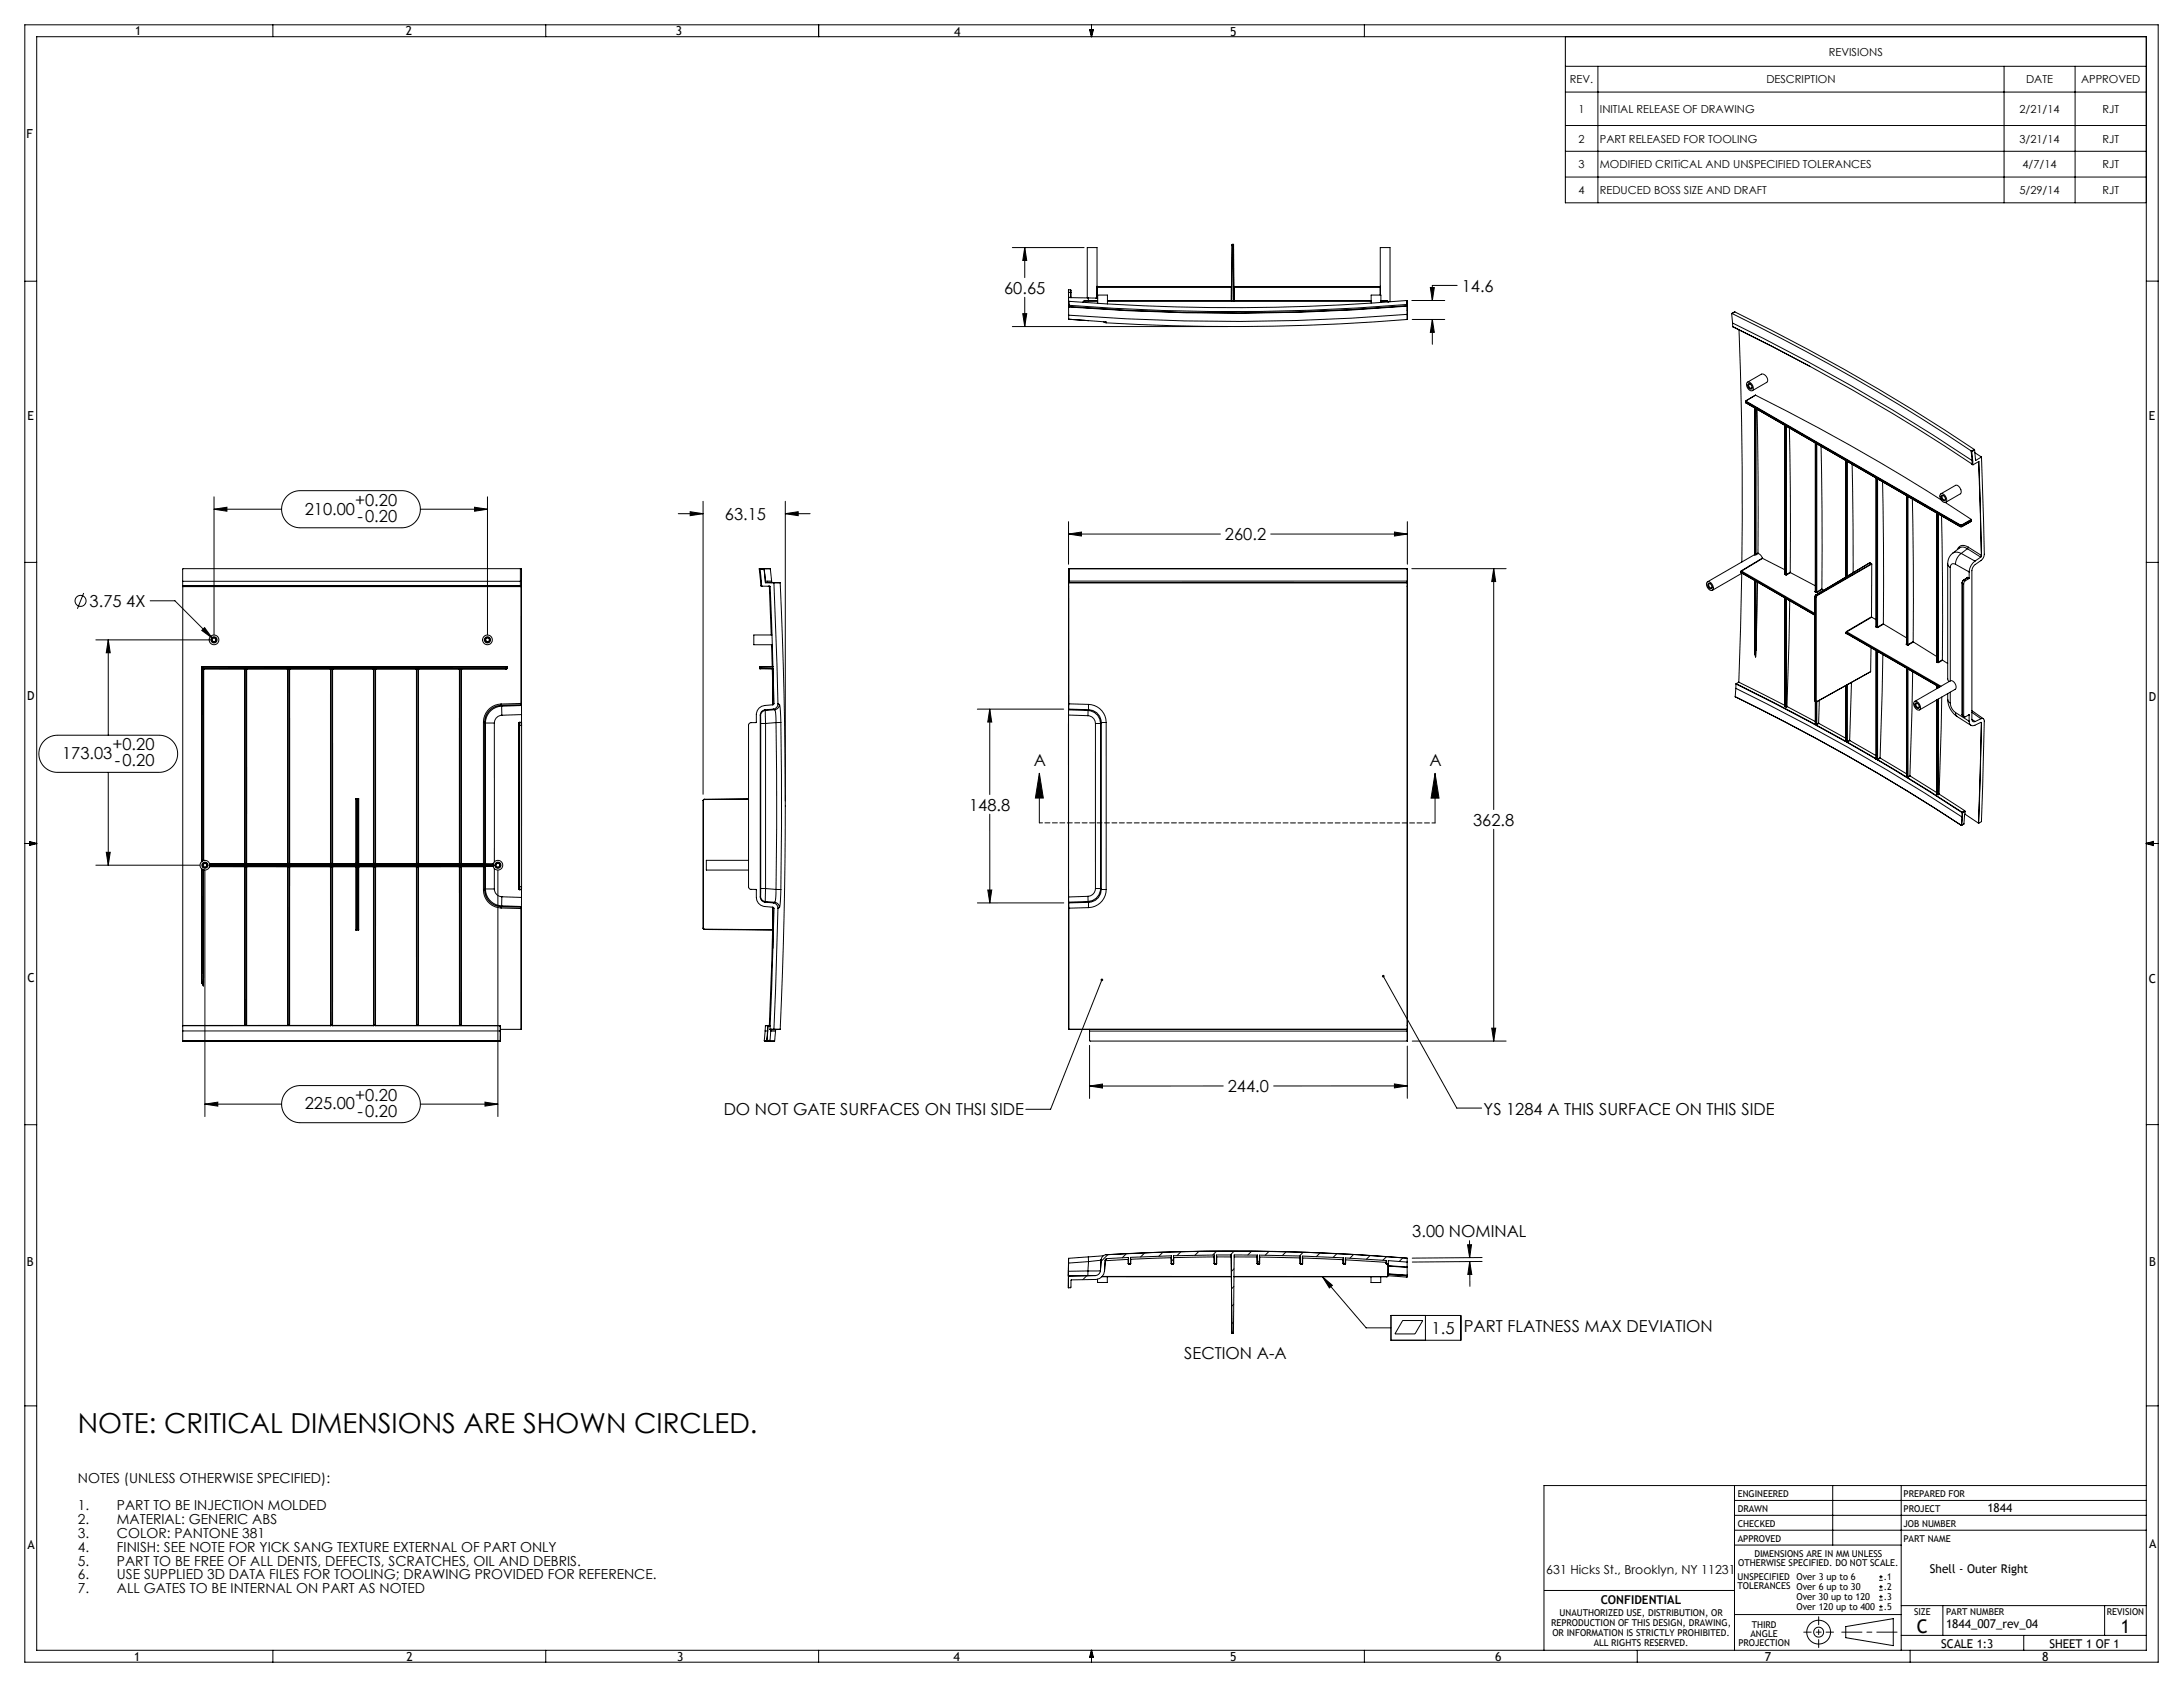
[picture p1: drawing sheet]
<svg xmlns="http://www.w3.org/2000/svg" width="559mm" height="432mm" viewBox="0 0 559 432" stroke-linecap="round" stroke-linejoin="round" font-family="sans-serif">
<defs><g id="words">
<text font-size="7.1" x="19.9" y="366.7">NOTE: CRITICAL DIMENSIONS ARE SHOWN CIRCLED.</text>
<g font-size="4.8">
<text x="490.7" y="417.9">C</text>
<text x="542.9" y="417.9">1</text>
</g>
<g font-size="4.2">
<text x="257" y="75.2">60.65</text>
<text x="374.2" y="74.7">14.6</text>
<text x="78" y="131.7">210.00</text>
<text x="90.9" y="129.4">+0.20</text>
<text x="91.5" y="133.5">-0.20</text>
<text x="185.5" y="133.1">63.15</text>
<text x="313.6" y="138.3">260.2</text>
<text x="22.9" y="155.4">3.75 4X</text>
<text x="15.9" y="194.3">173.03</text>
<text x="28.8" y="192">+0.20</text>
<text x="29.4" y="196.1">-0.20</text>
<text x="264.7" y="196.1">A</text>
<text x="366" y="196.2">A</text>
<text x="248.1" y="207.5">148.8</text>
<text x="377.1" y="211.3">362.8</text>
<text x="90.9" y="281.7">+0.20</text>
<text x="314.3" y="279.6">244.0</text>
<text x="78" y="284">225.00</text>
<text x="91.5" y="285.8">-0.20</text>
<text x="185.2" y="285.5">DO NOT GATE SURFACES ON THSI SIDE</text>
<text x="379.8" y="285.3">YS 1284 A THIS SURFACE ON THIS SIDE</text>
<text x="361.5" y="316.6">3.00 NOMINAL</text>
<text x="366.5" y="341.5">1.5</text>
<text x="374.7" y="340.8">PART FLATNESS MAX DEVIATION</text>
<text x="303.1" y="348">SECTION A-A</text>
</g>
<g font-size="3.5">
<text x="19.9" y="379.5">NOTES (UNLESS OTHERWISE SPECIFIED):</text>
<text x="19.9" y="386.6">1.</text>
<text x="29.9" y="386.6">PART TO BE INJECTION MOLDED</text>
<text x="19.9" y="390.1">2.</text>
<text x="19.9" y="393.6">3.</text>
<text x="29.9" y="390.1">MATERIAL: GENERIC ABS</text>
<text x="29.9" y="393.6">COLOR: PANTONE 381</text>
<text x="19.9" y="397.2">4.</text>
<text x="19.9" y="400.7">5.</text>
<text x="29.9" y="397.2">FINISH: SEE NOTE FOR YICK SANG TEXTURE EXTERNAL OF PART ONLY</text>
<text x="29.9" y="400.7">PART TO BE FREE OF ALL DENTS, DEFECTS, SCRATCHES, OIL AND DEBRIS.</text>
<text x="19.9" y="404.2">6.</text>
<text x="19.9" y="407.8">7.</text>
<text x="29.9" y="404.2">USE SUPPLIED 3D DATA FILES FOR TOOLING; DRAWING PROVIDED FOR REFERENCE.</text>
<text x="29.9" y="407.8">ALL GATES TO BE INTERNAL ON PART AS NOTED</text>
</g>
<g font-size="3.2">
<text x="34.6" y="9.1">1</text>
<text x="103.8" y="9.1">2</text>
<text x="173" y="9">3</text>
<text x="244.3" y="9.2">4</text>
<text x="314.9" y="9.1">5</text>
<text x="6.8" y="35.2">F</text>
<text x="7" y="107.6">E</text>
<text x="550" y="107.6">E</text>
<text x="6.9" y="179.3">D</text>
<text x="550" y="179.5">D</text>
<text x="7" y="251.3">C</text>
<text x="550.1" y="251.5">C</text>
<text x="550.1" y="324">B</text>
<text x="6.9" y="324">B</text>
<text x="7" y="396.4">A</text>
<text x="550.2" y="396.3">A</text>
<text x="395.8" y="402.8">631 Hicks St., Brooklyn, NY 11231</text>
<text x="34.4" y="425.2">1</text>
<text x="104" y="425.2">2</text>
<text x="173.3" y="425.2">3</text>
<text x="244" y="425.2">4</text>
<text x="314.9" y="425.2">5</text>
<text x="382.7" y="425.2">6</text>
<text x="451.8" y="425.2">7</text>
<text x="522.8" y="425.2">8</text>
</g>
<g font-size="3.1">
<text x="508.7" y="386.9">1844</text>
<text x="494" y="402.7">Shell - Outer Right</text>
<text x="409.7" y="410.5">CONFIDENTIAL</text>
<text x="498.1" y="416.6">1844_007_rev_04</text>
<text x="496.9" y="421.7">SCALE 1:3</text>
<text x="524.6" y="421.7">SHEET 1 OF 1</text>
</g>
<g font-size="2.8">
<text x="468.1" y="14.2">REVISIONS</text>
<text x="401.9" y="21.3">REV.</text>
<text x="452.2" y="21.3">DESCRIPTION</text>
<text x="518.6" y="21.3">DATE</text>
<text x="532.7" y="21.3">APPROVED</text>
<text x="404.1" y="28.9">1</text>
<text x="409.5" y="28.9">INITIAL RELEASE OF DRAWING</text>
<text x="516.9" y="28.9">2/21/14</text>
<text x="538.2" y="28.9">RJT</text>
<text x="404.1" y="36.5">2</text>
<text x="409.5" y="36.5">PART RELEASED FOR TOOLING</text>
<text x="516.9" y="36.5">3/21/14</text>
<text x="538.2" y="36.5">RJT</text>
<text x="404.1" y="43.1">3</text>
<text x="409.5" y="43.1">MODIFIED CRITiCAL AND UNSPECIFIED TOLERANCES</text>
<text x="517.7" y="43.1">4/7/14</text>
<text x="538.2" y="43.1">RJT</text>
<text x="404.1" y="49.7">4</text>
<text x="409.5" y="49.7">REDUCED BOSS SIZE AND DRAFT</text>
<text x="516.9" y="49.7">5/29/14</text>
<text x="538.2" y="49.7">RJT</text>
</g>
<g font-size="2.4">
<text x="444.8" y="383.2">ENGINEERED</text>
<text x="487.3" y="383.2">PREPARED FOR</text>
<text x="444.8" y="387">DRAWN</text>
<text x="487.3" y="386.9">PROJECT</text>
<text x="444.8" y="394.6">APPROVED</text>
<text x="444.8" y="390.8">CHECKED</text>
<text x="487.2" y="394.6">PART NAME</text>
<text x="487.2" y="390.8">JOB NUMBER</text>
<text x="444.9" y="400.9">OTHERWISE SPECIFIED. DO NOT SCALE.</text>
<text x="449.1" y="398.6">DIMENSIONS ARE IN MM UNLESS</text>
<text x="444.8" y="404.4">UNSPECIFIED</text>
<text x="444.8" y="406.7">TOLERANCES Over 6 up to 30</text>
<text x="459.9" y="404.5">Over 3 up to 6</text>
<text x="482.2" y="404.5">.1</text>
<text x="482.2" y="407">.2</text>
<text x="399.2" y="413.6">UNAUTHORIZED USE, DISTRIBUTION, OR</text>
<text x="459.9" y="409.6">Over 30 up to 120</text>
<text x="459.9" y="412.1">Over 120 up to 400</text>
<text x="482.2" y="409.6">.3</text>
<text x="482.2" y="412.1">.5</text>
<text x="490" y="413.4">SIZE</text>
<text x="498.1" y="413.4">PART NUMBER</text>
<text x="539.3" y="413.4">REVISION</text>
<text x="397.1" y="416.1">REPRODUCTION OF THIS DESIGN, DRAWING,</text>
<text x="397.4" y="418.7">OR INFORMATION IS STRICTLY PROHIBITED.</text>
<text x="448.1" y="418.9">ANGLE</text>
<text x="448.4" y="416.6">THIRD</text>
<text x="408" y="421.2">ALL RIGHTS RESERVED.</text>
<text x="445" y="421.2">PROJECTION</text>
</g>
</g></defs>
<g fill="none" stroke="#000" stroke-width=".26">
<path d="M6.3 6.4h546.1v419h-546.1zM9.4 9.4h540v413h-540zM69.8 6.4v3M139.7 6.4v3M209.5 6.4v3M278.9 7.6h1l-.5 1.8zM279.1 7.6l.3 1.8M279.4 6.4v3M279.7 7.6l-.3 1.8M349.2 6.4v3M400.7 9.4v42.5h148.7M400.7 17h148.7"/>
<path d="M409 17v34.9M513 17v34.9M531.2 17v34.9M400.7 32.1h148.7M400.7 38.7h148.7M400.7 23.6h148.7M400.7 45.3h148.7M6.3 72h3.1M259.1 63.4h18.4M262.3 63.4v7.7M262.3 76.1v7.5M262.3 63.4l.5 3.3h-1z"/>
<path d="M273.5 74.8v1.3M273.5 74.8h.5M273.5 76.1v.1M273.5 76.1h.5M273.5 76.2l5.1 .1M273.5 76.2v1.8M273.5 78.2v.3M273.5 78.5h.2M273.5 78.5v.1M273.5 78.5h.1M273.5 78.6h.2M273.5 78.6l.1 2.1"/>
<path d="M273.7 77.1v1M273.7 77.1h-.2v1.1M273.7 78.1l-.2 .1M273.7 78.1v.1M273.7 78.2v.3M273.7 78.5v.1M273.7 78.5h.1M274 74.2v.6M274 74.2h-.5v.6M274 74.2l.2 .6M274 74.8h.2M274 74.8v1.3"/>
<path d="M274 76.1v.1M274 76.1h.2M274.2 74.8v1.3M274.2 76.1l.1 .1M277.3 77.3h.1M277.3 77.3v.1M277.6 77.1l-.3 .2M277.6 77l-.3 .3M277.6 77v.1M277.6 77h3.4M277.6 77.1h3.4M278.6 76.3l2.4 .1"/>
<path d="M278.6 76.3v.7M280.8 73.5v2.8M280.8 73.5h.1M280.8 73.3v.2M280.8 73.3l.1 .1M280.8 73.3h.1M280.8 73.3v-9.9h-2.5v12.9M280.9 73.5l-.1 2.8M280.9 73.5h34.3M280.9 73.4v.1M280.9 73.4h34.3M281 77.6v-2.1h2.5v2.3"/>
<path d="M283.5 77h67.5M283.5 77.1h67.5M315.2 73.5v3.5M315.2 73.4v.1M315.3 73.5h-.1M315.3 73.3l-.1 .1M315.4 62.9h.1M315.4 62.9l-.2 14.1M315.4 62.9h.3M315.4 62.9l-.1 14.1M315.4 62.5v.4M315.4 62.5h.3"/>
<path d="M315.7 62.5v.4M315.7 62.5l.1 .4M315.7 62.9h.1M315.7 62.9l.1 14.1M315.8 62.9l.1 14.1M315.9 73.3v.1M315.9 73.5h.1M315.9 73.4v.1M315.9 73.4h37.3M315.9 73.5h37.4M315.9 73.5l.1 3.5M353.2 73.4l.1 .1"/>
<path d="M353.3 73.5v2M353.3 73.3l-.1 .1M353.3 73.3v-9.9h2.5v13.8M353.3 73.3h.1M353.3 73.3l.1 .2M353.4 73.5h-.1M353.4 73.5v2M353.5 77.4v-1.9h-2.5v2.1M353.5 77h1.5M353.5 77.1h1.5M355 77.1l.3 .2M355 77v.1"/>
<path d="M355 77l.4 .3M360.1 77.9a542.7 542.7 0 0 1-86.4 .3M360.1 77.9h.1M360.1 76.9v1M360.1 76.9a541.1 541.1 0 0 1-86.4 .2M360.1 76.9h.2M360.2 79.4v2.4M360.2 78.5v.1M360.2 78.3a547.2 547.2 0 0 1-86.5 .2M360.2 78.3a527.6 527.6 0 0 1-86.5 .3M360.2 77.9v.4M360.3 76.9l-.1 1"/>
<path d="M360.3 76.9l-.1 3.6M361.4 76.9h8.4M366.1 73.6h1.1l-.6 3.3zM373 73.1h-6.4v3.8M444.1 79.8l-.8 .4M444.1 79.8a509.8 509.8 0 0 1 61.3 35.2M549.4 72h3M259.1 83.6h55.2M261.8 80.3h1l-.5 3.3zM273.6 80.7v1M273.6 81.7l5 .4M273.6 81.7l9.6 .7"/>
<path d="M282.5 82.4l.7 .2M283 82.4h.2M283.2 82.4v.2M360.2 80.5v1.3M360.2 80.5a549.5 549.5 0 0 1-86.6 .2M360.2 81.8a550 550 0 0 1-77 .8M361.5 81.8h8.3M366.6 81.8v6.3M366.6 81.8l.6 3.3h-1.1zM443.3 80.2l.2 2.5M443.3 80.2a512.4 512.4 0 0 1 61.2 35.2M443.5 82.7a517.8 517.8 0 0 1 61.3 35.2"/>
<path d="M443.5 82.7v.9M443.5 83.6a517.5 517.5 0 0 1 61.3 35.2M443.5 83.6l19.8 10.2M445.1 84.4a1117.3 1117.3 0 0 1 .8 59.4M447.2 97.9a1.39 1.39 0 0 1 1.6 1.8 .75 .75 0 0 1-.8 .3 .75 .75 0 0 1-.6-.6l-.3-1zM447.5 98.2a.91 .91 0 0 1 .8 1.4 .91 .91 0 0 1-.8-1.4zM448 98.3h-.1a.58 .58 0 0 0-.2 .7 .58 .58 0 0 0 .8 .3v-.1M450.9 95.8l-3.6 2M450.9 95.8a1.4 1.4 0 0 1 1.3 2.1l-3.6 2.1M446.9 102.7v.3M446.9 103l.1 .2M446.9 103l.1 .1"/>
<path d="M446.9 102.7l.1 .1M447 102.8l54.8 31.7M447 103.1l54.8 31.7M447 102.8v.3M447 103.2h.1M447 102.5h.1M447 102.5l-.1 .2M447 103.2l54.8 31.6M447 102.5v.2M447 102.7l54.8 31.7M447 102.7v.1M449.1 104.4v37.5"/>
<path d="M449.2 104.4v37.5M449.4 101.1a522.7 522.7 0 0 1 47.5 26.9M449.4 101.1l-2.4 1.4M449.4 104.5v37.4M449.5 104.6v37.3M449.8 104.8l.2 16.8v20M456.9 108.9v38M457.2 109v38M457.3 109.1v37.9M458 109.5l.3 16.7v20.3M464.7 113.4v38M464.9 113.5v38"/>
<path d="M465.1 113.6v37.9M466.2 114.2l.2 16.3v20.3M472.5 117.9v29.8M472.7 118v29.6M472.8 118.1v29.4M474.1 118.8l.3 27.8M504.5 115.4l.3 2.5M504.5 115.4l.1 .1M504.6 115.5l.1 .1M504.7 115.6l.3 2.4M504.8 117.9v.9M504.8 117.9l.2 .1"/>
<path d="M504.8 118.8l.2 .2M504.8 118.8h.1M504.8 118.8l.2 .1M505 118v.9M505.4 115l-.8 .5M505.4 115l.1 .2M505.5 115.2l-.8 .4M505.5 115.2l.2 2.6M505.5 115.9l1.7 1.1M505.7 117.8h.1M506.5 118.2h.1M506.5 118.2l-1.5 .7"/>
<path d="M506.5 118.1l.7 24.1M506.5 118.2l.7 24M507.2 117l.6 16.6v8.8a3.8 3.8 0 0 1-2.2 2.1l-.6 .8-.2 .8v38a.57 .57 0 0 0 .2 .6 .57 .57 0 0 0 .6 0M507.2 117l-1.5 .8M54.8 130.3l3.3-.5v1zM54.8 127.2v35.3M54.8 130.3h17.3M73.5 127l1.5-1 1.5-.4h26.4a4.8 4.8 0 0 1 4.7 4.7 4.8 4.8 0 0 1-4.7 4.8h-26.1a4.8 4.8 0 0 1-4.4-2.9 4.8 4.8 0 0 1 1.1-5.2zM107.6 130.3h17.2M121.5 129.8l3.3 .5-3.3 .5zM124.8 127.2v35.3M173.6 131.5h6.4"/>
<path d="M176.7 131l3.3 .5-3.3 .5zM180 128.3v75M201 128.3v76.7M201 131.5h6.4M201 131.5l3.3-.5v1zM273.5 133.5v10.9M273.5 136.7h38.9M273.5 136.7l3.3-.5v1zM325.3 136.7h35M357 136.2l3.3 .5-3.3 .5zM360.3 133.5v10.9M480.2 122.4v37.9"/>
<path d="M480.3 122.4v38M480.5 122.5v38M480.6 122.6v37.9M481.9 123.3l.2 16.1v20.2M488 126.9v38M488.3 127v38M488.4 127.1v37.9M489.5 127.7l.3 16.2-.1 20.3M495.8 131.3v38M495.8 131.4v38M496.1 131.5v38M496.2 131.6v37.9"/>
<path d="M496.7 126.5a1.39 1.39 0 0 1 1.6 1.8 .75 .75 0 0 1-.8 .3 .75 .75 0 0 1-.6-.6l-.3-1zM497 132l.2 16.6v20.3M497 126.8a.91 .91 0 0 1 .8 1.4 .91 .91 0 0 1-.8-1.4zM497.5 126.9l-.1-.1a.58 .58 0 0 0-.2 .8 .58 .58 0 0 0 .8 .2v-.1M497.9 128.6l6.7 4.3M500.6 124.2l-3.8 2.2M500.6 124.2a1.5 1.5 0 0 1 1.2 2.2l-3.7 2.2M501.8 134.8h.4M501.8 134.5v.3M501.8 134.8h.1M501.8 134.4v.1M502.2 134.4h-.4"/>
<path d="M502.2 134.4v.1M502.2 134.8h.1M502.2 134.5h-.4M502.2 134.5v.3M504.6 132.9l.1 .1M504.6 132.9l-2.4 1.5M504.7 133v.4M504.7 133l-2.5 1.5M504.7 133.4l-2.5 1.4M6.3 143.9h3.1M21.4 151.8l-1.6 4M38.4 153.8h6.4l9.5 9.5"/>
<path d="M46.8 148.8h86.4M46.8 149.9h86.4M46.8 149.9v.1M46.8 150h86.4M46.8 150.1h86.6M46.8 150.1h.1M46.8 150.1v112.4M133.2 148.8v1.1M133.2 149.9v.1M133.2 149.9h.3M133.2 148.8h.3M133.2 145.6v3.2"/>
<path d="M133.2 145.6h-86.3l-.1 .1v4.2M133.2 145.6l.3 .1v4.2M133.2 150h.3M133.4 150.1v30M133.4 150.1h.1M133.5 150.1v30M133.5 150.1h.1M133.5 150v.1M133.5 149.9v.1M194.6 145.6h1M194.6 145.6v.1M194.6 145.6h.1"/>
<path d="M194.6 145.6h-.3l.4 3.2M194.6 145.7h1M194.6 145.7l.3 3.1M194.6 145.6h1.6M194.7 148.8h.2M194.7 148.8v1.1h.3M194.8 150h.3M194.9 148.8l.1 1.1M195 149.9l.1 .1M195.1 150l1.9 .1M195.6 145.6v.1M195.6 145.6h.1"/>
<path d="M195.6 145.6h1.6l.3 3.5M195.6 145.6l.3 3.1M195.6 145.7l.3 3M195.9 148.7v.4M195.9 148.7h.1M195.9 149.1h.1M195.9 148.7h1.6M195.9 149.1h1.5M196 149.1l3.7 .1a1250.1 1250.1 0 0 1 0 114.3M196 149.1h.1M196 149.1h1.6M196.2 145.6h1"/>
<path d="M196.5 148.8h.1M196.9 150.1l.5 12.4M196.9 150.1h.2M197 150.1h.1M197 150.1h-.2h.1M197.1 150.1l1 30-.3 .3M197.5 148.7h.1M199.7 149.2h-1.6l1 31M273.5 145.7h.1M273.5 145.7v3.4M273.5 148.8v1.2M273.5 150v.1"/>
<path d="M273.5 148.7h.2M273.5 150.1v34.9M273.7 145.6h.1M273.7 145.6h86.4M273.7 145.6l-.2 .1M273.7 149.1h86.5M273.7 145.6v3.1M273.7 148.7h86.5M273.7 148.7v.4M360.1 145.6l.1 .1M360.1 145.6h.1M360.1 145.6l.2 .1"/>
<path d="M360.2 150.1v112.4M360.3 150l-.1 .1M360.3 145.7h-.1M360.3 145.7v4.3M361.4 145.6h24.1M382.4 145.6l.5 3.3h-1.1zM382.4 145.6v61.6M437 149a1.39 1.39 0 0 1 1.5 1.8 .75 .75 0 0 1-.7 .3 .75 .75 0 0 1-.6-.6l-.3-.7zM437.3 149.3a.91 .91 0 0 1 .8 1.4 .91 .91 0 0 1-.8-1.4zM437.8 149.4h-.2a.58 .58 0 0 0-.1 .7 .58 .58 0 0 0 .7 .3l.1-.1M445.6 146.4v.1M445.6 146.5l.1 .1"/>
<path d="M445.6 146.5h.1M445.7 146.4v.1M445.7 146.4h-.1M445.7 146.5v.1M445.7 146.5l18.9 10.9M445.7 146.4l18.9 10.9M445.7 146.6h.1M445.7 146.6l18.9 10.9M445.7 146.1l-.1 .3M445.7 146.1l.1 .1M445.8 146.2l-.1 .2M445.8 146.2l18.8 10.8"/>
<path d="M445.8 146.8l-.7 27.8M445.9 146.7l-7.6 4.4M449.1 142l-12 6.9M449.1 142h.2M449.1 141.9v.1M449.1 148.6l.1 18.9M449.1 142h.1M449.2 141.9h.2M449.2 141.9l-.1 .1M449.2 141.9h-.1M449.2 148.6v18.9M449.4 141.9l-.1 .1"/>
<path d="M449.4 148.7v19.4M449.5 141.9h-.1M449.5 141.9l.1 .1M449.5 148.8v17.6M449.6 142h-.3M449.9 149l-.4 17.4M450 141.6l.1 .1M450 141.6l-.5 .3M450.1 141.7l.7 .5 .3 .7M450.1 141.7l-.5 .3M451.1 142.9h.1M451.1 142.9l-5.4 3.2"/>
<path d="M451.2 142.9l-5.4 3.3M451.2 142.9l5.7 2.9M456.9 146.9v.1M456.9 146.9h.1M456.9 147l.2 .1M456.9 153.1v27.6M456.9 146.8v.1M456.9 146.9l.3 .1M457.2 147l-.1 .1M457.2 153.2v27.6M457.3 147h-.1M457.3 147v.1"/>
<path d="M457.3 153.3v27.5M457.3 147.1h-.2M458.1 153.8l-.7 27M458.3 146.5v.1M458.3 146.5l-1 .5M458.3 146.6l6.4 3.3M458.3 146.6l-1 .5M464.6 152.7h.1M464.6 152.7v26.7M464.6 152.7l.2 .1M464.6 151.4v.1M464.6 151.5l.3 .1"/>
<path d="M464.7 151.4h.1M464.7 151.4l-.1 .1M464.7 151.4l.2 .1M464.8 152.8h.1M464.8 152.8v26.7M464.8 152.3l-.2 .4M464.8 152.3h.1M464.8 152.3l.2 .1M464.9 152.8v26.7M464.9 151.5v.1M465 152.4l.1 .1M465 152.4l-.2 .4"/>
<path d="M465.1 152.5l-.2 .3M465.1 151.5h-.2M465.1 151.5v.1M465.1 151.6h-.2M466.4 150.8v.1M466.4 150.8l-1.3 .7M466.4 150.9l.4 .2M466.4 150.9l-1.3 .7M478.7 144l-13.9 8.3M478.7 144l.4 .3M479.1 157.9v.1M479.1 157.9l-6.4 3.7"/>
<path d="M479.1 144.3v.1M479.1 144.3l-14.1 8.1M479.1 158l1.1 .6M479.1 158l-6.4 3.7M479.1 144.4v13.5M479.1 144.4l-14 8.1M482.1 159.6l.1 .1M482.1 159.6l-1.5 .9M482.2 159.7l5.8 3.6M482.2 159.7l-1.5 .9M498.6 144.3v29.5l.3 .7M498.6 144.3l.2 .6 .4 .4"/>
<path d="M499.2 145.3v29M499.8 141.6l-.9 1.2-.3 1.5M499.8 141.6a1.93 1.93 0 0 1 2.2 .1M500.6 144.4l3.5 2M500.6 144.4a.8 .8 0 0 0-1.3 .4l-.1 .5M502 141.7a3.5 3.5 0 0 0-1.4 2.7M502 141.7l3.5 1.9M502.3 149.2h.1M502.3 149.2v33.7M502.3 149.2l.4 .2M502.3 149.2v33.8M502.7 149.4v33.8"/>
<path d="M502.7 148.4l-.4 .8M502.7 148.4h.1M502.8 148.4l-.5 .8M502.8 148.4l.3 .2M503.1 148.6l-.4 .8M503.6 147.9h.1M503.6 147.9l-.9 .5M503.6 140.4a1.7 1.7 0 0 0-2.4 .1l-1.4 1.1M503.6 140.4l-1.6 1.3M503.6 140.4l3.4 2.2M503.7 147.9l-.9 .5M503.7 147.9l.3 .2"/>
<path d="M503.7 147.8l-.2 .1M503.7 147.8v.1M503.7 147.8l.4 .2M503.8 140l3.4 2.2M503.8 140l-.2 .4M503.8 140a1.69 1.69 0 0 0-2.7 .6M504 148.1l-.9 .5M504.1 148l-.1 .1M504.1 146.4v1.6M505.5 143.6a3.7 3.7 0 0 0-1.4 2.8M507 142.6h.1M507 142.6l-1.5 1"/>
<path d="M507.2 142.2h.1M507.2 142.2l-.2 .4M549.4 143.9h3M24.5 163.8h29M27.7 163.8l.5 3.3h-1zM27.7 163.8v24.4M51.6 170.7v49.8M51.6 170.7h.1M51.6 171.1l.1 .1M51.6 171.1l.1 .2M51.6 171.1h.1M51.6 170.7h.4"/>
<path d="M51.6 161.4l.8-.8 1.9 2.7zM51.7 170.6v.1M51.7 170.6h78M51.7 170.6l-.1 .1M51.7 171.3h.1M51.7 171.3v49.1M51.7 171.2v.1M51.7 171.2h.1M51.7 171.2h.3M51.7 171.3h.3M51.7 170.7h.3M51.7 170.7h-.1"/>
<path d="M52 171.2h-.3M52 171.1h-.4M52 171.1v.1M52 170.7h77.4M52 170.7h.1M52 171.1h77.4M52 171.2h77.4M52 170.7v.4M52 171.2h.2M52 171.3h.1M52 171.2v.1M52 171.3v48.9"/>
<path d="M52.1 171.3h.1M52.1 171.3v48.8M52.2 171.2h.1M52.2 171.2l-.1 .1M52.2 171.2h10.3M62.5 171.2l.1 .1M62.5 171.2h.1M62.6 171.3v49.7M62.6 171.3h.1M62.7 171.2h.3M62.7 171.2h-.2M62.7 171.2v.1"/>
<path d="M62.7 171.3h-.1M62.7 171.3h.3M62.7 171.3v49.7M63 171.2h.2M63 171.3h.1M63 171.2v.1M63 171.3v49.7M63.1 171.3v49.7M63.1 171.3h.1M63.2 171.2h.1M63.2 171.2l-.1 .1M63.2 171.2h10.3"/>
<path d="M73.5 171.2l.1 .1M73.5 171.2h.1M73.6 171.3v49.7M73.6 171.3h.1M73.7 171.2h.3M73.7 171.2h-.2M73.7 171.2v.1M73.7 171.3h-.1M73.7 171.3h.3M73.7 171.3v49.7M74 171.2h.2M74 171.3h.1"/>
<path d="M74 171.2v.1M74 171.3v49.7M74.1 171.3v49.7M74.1 171.3h.1M74.2 171.2h.1M74.2 171.2l-.1 .1M74.2 171.2h10.3M84.5 171.2l.1 .1M84.5 171.2h.1M84.6 171.3v49.7M84.6 171.3h.1M84.7 171.2h.3"/>
<path d="M84.7 171.2h-.2M84.7 171.2v.1M84.7 171.3h-.1M84.7 171.3h.3M84.7 171.3v49.7M85 171.2h.2M85 171.3h.1M85 171.2v.1M85 171.3v49.7M85.1 171.3v49.7M85.1 171.3h.1M85.2 171.2h.1"/>
<path d="M85.2 171.2l-.1 .1M85.2 171.2h10.3M95.5 171.2l.1 .1M95.5 171.2h.1M95.6 171.3v49.7M95.6 171.3h.1M95.7 171.2h.3M95.7 171.2h-.2M95.7 171.2v.1M95.7 171.3h-.1M95.7 171.3h.3M95.7 171.3v49.7"/>
<path d="M96 171.2h.2M96 171.3h.1M96 171.2v.1M96 171.3v49.7M96.1 171.3v49.7M96.1 171.3h.1M96.2 171.2h.1M96.2 171.2l-.1 .1M96.2 171.2h10.3M106.5 171.2l.1 .1M106.5 171.2h.1M106.6 171.3v49.7"/>
<path d="M106.6 171.3h.1M106.7 171.2h.3M106.7 171.2h-.2M106.7 171.2v.1M106.7 171.3h-.1M106.7 171.3h.3M106.7 171.3v49.7M107 171.2h.2M107 171.3h.1M107 171.2v.1M107 171.3v49.7M107.1 171.3v49.7"/>
<path d="M107.1 171.3h.1M107.2 171.2h.1M107.2 171.2l-.1 .1M117.5 171.2h-10.3M117.5 171.2l.1 .1M117.5 171.2h.1M117.6 171.3v49.7M117.6 171.3h.1M117.7 171.2h.3M117.7 171.2h-.2M117.7 171.2v.1M117.7 171.3h-.1"/>
<path d="M117.7 171.3h.3M117.7 171.3v49.7M118 171.3h.1M118 171.3v49.7M118 171.2h.2M118 171.2v.1M118.1 171.3v49.7M118.1 171.3h.1M118.2 171.2h.1M118.2 171.2l-.1 .1M129.4 171.2h.3M129.4 171.1v.1"/>
<path d="M129.4 171.1h.4M129.4 170.7h.1M129.4 170.7v.4M129.7 170.7h-.3M129.7 170.7h.1M129.7 171.2h.1M129.7 170.6v.1M129.7 170.6l.1 .1M129.7 171.2h-11.5M129.8 171.1l-.1 .1M129.8 170.7h-.4M129.8 170.7v.4"/>
<path d="M129.8 171.1h.1M129.8 170.7h.1M194.4 171.1h.3M194.4 171.1l.3 .1M194.4 170.7v.4M194.7 171.2h3.2M194.7 171.1v.1M194.7 170.7h.1M194.7 170.7l3.2-.1zM194.7 170.7v.4M194.7 170.7h-.3M194.7 171.1h3.2"/>
<path d="M197.5 165l.2 5.6M197.6 162.5h-4.6v2.5h4.7M197.8 171.3h.1M197.8 171.3v2.5M197.8 171.3v9.1M197.8 171.2v.1M197.9 170.7h-3.2M444.2 178.3a521.6 521.6 0 0 1 57.8 32.9M444.2 178.3v.1a523.5 523.5 0 0 1 57.8 32.8M444.3 176.2a522.3 522.3 0 0 1 57.9 32.9M444.3 176.2l-.1 2.1M444.4 175.1l9.8 4.9 18.1 9.8"/>
<path d="M444.4 175.1l-.1 1.1M444.4 175l9.9 4.9 18.1 9.8M444.4 175v.1M445.1 174.6l11.8 6M445.1 174.6l-.7 .4M449.2 167.5l.2 .6M449.5 166.4l-.1 1.7M464.6 179.4h.1M464.6 179.4l.1 .1M464.6 179.4l.2 .1M464.7 179.5l.1 .1M464.7 179.5v5.7"/>
<path d="M464.7 179.6v5.6M464.8 179.5h.1M464.8 179.5l.2 .1M464.9 179.5l.1 .1M464.9 179.6v5.7M465.1 179.6v5.7M465.7 179.3l-.2 5.8M472.5 175.5v14.2M472.5 162.1l.2 .1M472.5 161.9h.1M472.5 162.1h.1M472.5 161.9v.2"/>
<path d="M472.6 162.1v.1M472.6 162.1l23.9 13.8M472.6 161.9v.2M472.6 161.9l24 13.9M472.7 161.6l-.2 .3M472.7 161.6v.1M472.7 162.2h.1M472.7 175.3v14.5M472.7 161.7l-.1 .2M472.7 161.7l24.1 14M472.8 175.3v14.5M473.9 174.7l-.4 14.8"/>
<path d="M478.8 171.9h.1M478.8 171.9l-13.8 7.7M478.9 165.8l-.1 6.1M480.2 160.3v.2M480.2 160.5l.2 .1M480.2 160.3h.1M480.2 160.3l.1 .1M480.2 166.5v27.6M480.2 160.3v.1M480.3 160.4l-.1 .1M480.3 160.4l.2 .1M480.3 166.5v27.7"/>
<path d="M480.5 160.5l-.1 .1M480.5 166.7v27.6M480.6 160.5h-.1M480.6 160.5l.1 .1M480.6 166.8v27.5M480.7 160.6h-.3M482 167.5l-.7 26.4M488 164.8v.2M488 164.8h.1M488 165l.2 .1M488 171v27.7M488 164.9v.1"/>
<path d="M488 164.9l.3 .1M488.3 165l-.1 .1M488.3 171.2v27.6M488.4 165h-.1M488.4 165l.1 .1M488.4 171.2v27.6M488.5 165.1h-.3M489.6 171.9l-.7 26.6M489.7 164.2l.1 .1M489.7 164.2l-1.3 .8M489.8 164.3l6 3.8M489.8 164.3l-1.3 .8"/>
<path d="M490 179.6a1.39 1.39 0 0 1 1.6 1.8 .75 .75 0 0 1-.8 .3 .75 .75 0 0 1-.6-.5l-.4-1.1zM490.3 179.9a.91 .91 0 0 1 .8 1.4 .91 .91 0 0 1-.8-1.4zM495.8 169.3v.2M495.8 169.5l.2 .1M495.8 169.3h.1M495.8 169.3v.1M495.8 175.5v.8M495.8 179.1v24M495.8 169.4v.1M495.8 169.4l.3 .1M495.8 175.5v.7M495.8 179.1v24.1"/>
<path d="M496.1 169.5l-.1 .1M496.1 175.7v.4M496.1 179v24.3M496.2 169.5h-.1M496.2 169.5v.1M496.2 175.7v.3M496.2 178.9v24.4M496.2 169.6h-.2M497 178.4l-.6 24.8M497.2 168.9l.1 .1M497.2 168.9l-1 .6M497.3 169l1.3 .8"/>
<path d="M497.3 169l-1.1 .6M498.6 177.5v1.5M498.6 179l.2 .5 .4 .5M498.6 179a5.4 5.4 0 0 0 2.4 4.4M499.2 180a3.1 3.1 0 0 0 1.4 2.4M499.2 177.2v2.8M499.2 174.3a1.45 1.45 0 0 1 1.3 2.1l-9.1 5.3M499.2 174.3l-9.1 5.2M11.3 189.6l1.3-.9 1.8-.5h26.3a4.8 4.8 0 0 1 4.8 4.7 4.8 4.8 0 0 1-4.8 4.8h-26a4.8 4.8 0 0 1-4.4-2.9 4.8 4.8 0 0 1 1-5.2zM27.7 197.7v23.8M123.8 184.8v36.3M123.8 184.8h.3"/>
<path d="M124.1 184.8v36.3M124.1 184.8l.2 .3M124.3 185.1v36M126.5 185.1h-2.2M126.5 185.1v35.5M128.3 180.5a4.3 4.3 0 0 0-4.2 4.3M128.3 180.5l.1 .3M128.3 180.2a4.6 4.6 0 0 0-4.5 4.6M128.3 180.2v.3M128.4 180.8l.1 2.3M128.4 180.8a4.3 4.3 0 0 0-4.1 4.3M128.5 183.1a1.99 1.99 0 0 0-2 2"/>
<path d="M132.8 185.1h.1M132.8 185.1v42.4M132.8 185.1v.5h.2M133 185l-.2 .1M133 185h.5M133 185h.1M133 184.9v.1M133 184.9l-.2 .2M133 184.9h.5M133 185v.6M133 185.6v41.4M133 185.6h.5"/>
<path d="M133.4 180.4l-5.1 .1M133.4 180.1l-5.1 .1M133.4 180.1v.3M133.5 180.1h-.1M133.5 180.1v.3M133.5 180.4h-.1M133.5 180.4v.2M133.5 180.6l-5.1 .2M133.5 180.6v2.3M133.5 184.9v.1M133.5 182.9l-5 .2M133.5 182.9v2"/>
<path d="M133.5 185h.1M133.5 185v.6M133.5 185.6v41.4M194.6 183v46.6M194.6 183l.1 .2M194.7 183.2v2M194.7 185.2v42.2M194.7 185.2h1.3M195.8 181.7a1.33 1.33 0 0 0-1.2 1.3M195.8 181.7l.1 .2M195.9 181.9a1.33 1.33 0 0 0-1.2 1.3M195.9 181.9l.1 3.3"/>
<path d="M196 185.2v42.2M197.8 180.4l-2.1 .2a2.33 2.33 0 0 0-2.1 2.3v2l-1.6 .1-.4 .6v41.4l.2 .4 .3 .2 1.5 .1a4.2 4.2 0 0 0 1.1 4l.7 .3 2.4 .2M197.9 181.5l.4 .2M197.9 181.5l-2.1 .2M198.3 181.7l-2.4 .2M198.3 181.7l.2 .7 .1 2.5M198.6 184.9l-2.6 .3M198.6 184.9l.2 26.5-.2 16.3M199.1 180.2a1.33 1.33 0 0 1-1.2 1.3M199.1 180.2l.4 .1M199.5 180.3l.4 4.6M199.5 180.3a1.34 1.34 0 0 1-1.2 1.4"/>
<path d="M199.9 184.9l.2 26.5-.2 16.3M199.9 184.9h-1.3M253.4 181.5v21.9M253.4 181.5l.5 3.3h-1.1zM266.1 197.9l-.1 12.7M266.1 197.9l1 6.4h-2.1zM272.3 181.5h-22.1M273.5 185v42.6M273.5 185h.1M273.5 183v46.6M273.5 183l5 .2M273.5 181.7v1.3"/>
<path d="M273.5 181.7l5 .2M273.6 181.5l5.1 .2M273.6 181.5l-.1 .2M273.6 180.2v-31h86.6v114.3M273.6 180.2v1.3M273.6 180.2l5 .1M278.5 183.2a1.99 1.99 0 0 1 1.9 2M278.5 181.9a3.3 3.3 0 0 1 3.2 3.3M278.5 181.9v1.3M278.6 180.3a4.6 4.6 0 0 1 4.6 4.6M278.6 180.3l.1 1.4M278.7 181.7a3.3 3.3 0 0 1 3.2 3.2"/>
<path d="M278.7 181.7l-.2 .2M280.4 185.2h1.3M280.4 185.2v42.2M281.7 185.2v42.2M281.9 184.9v42.8M281.9 184.9l-.2 .3M283.2 184.9v42.8M283.2 184.9h-1.3M367.3 197.9v12.7M367.3 197.9l1.1 6.4h-2.1zM456.9 180.7v.1M456.9 180.7h.1"/>
<path d="M456.9 180.8l.2 .1M456.9 180.6v.1M456.9 180.7l.3 .1M457.2 180.8l-.1 .1M457.3 180.8h-.1M457.3 180.8v.1M457.3 180.9h-.2M457.4 180.8l.1 .1M457.4 180.8h-.1M457.5 180.9h-.2M457.5 180.9l7.2 3.8M464.6 185.2v.1"/>
<path d="M464.6 185.3l.3 .1M464.7 185.2h.1M464.7 185.1l-.1 .1M464.7 185.2l.2 .1M464.7 185.2l-.1 .1M464.9 185.3v.1M465.1 185.3h-.2M465.1 185.3v.1M465.1 185.4h-.2M465.5 185.1l.1 .1M465.5 185.1l-.4 .2M465.6 185.2l6.9 3.8"/>
<path d="M465.6 185.2l-.5 .2M472.3 189.8h.1M472.4 189.7l-.1 .1M472.4 189.7h.1M472.4 189.8h.1M472.4 189.7l.1 .1M472.4 189.7v.1M472.5 189.8l.2 .1M472.5 189.7h.1M472.5 189.6l-.1 .1M472.5 189.7h-.1M472.5 189.8h.1"/>
<path d="M472.5 189.7l.2 .1M472.5 189.7v.1M472.7 189.9h.1M472.7 190h.1M472.7 189.8h.1M472.7 189.8v.1M472.8 189.9h.1M472.8 189.8v.1M472.8 189.9l-.1 .1M472.8 190l7.3 4.2M472.8 189.8h.1M472.8 189.8l.1 .1"/>
<path d="M472.9 189.9l-.1 .1M472.9 189.9l7.3 4.3M472.9 189.9h.1M473.5 189.5v.1M473.5 189.5l-.7 .3M473.5 189.6l-.6 .3M473.5 189.6l6.7 3.8M480.1 194.2h.1M480.2 194.2h.1M480.2 194.2h-.1M480.2 194.1v.1M480.2 194.2l.1 .1"/>
<path d="M480.2 194.1h.1M480.2 194.1l.1 .1M480.3 194.3l.2 .1M480.3 194.2l.2 .2M480.3 194.2v.1M480.3 194.2l.2 .1M480.3 194.2h.1M480.5 194.4h.1M480.5 194.3h.1M480.5 194.4l.1 .1M480.6 194.3h-.1M480.6 194.3v.1"/>
<path d="M480.6 194.4h.1M480.6 194.4h-.1M480.6 194.5l13.3 8.1 8.3 5.4M480.6 194.3h.1M480.6 194.3l.1 .1M480.6 194.4l13.4 8.2 8.2 5.3M480.6 194.4v.1M480.7 194.4h-.1M481.3 193.9v.1M481.3 193.9l-.7 .4M481.3 194l6.7 4.1M481.3 194l-.6 .4"/>
<path d="M488 198.6v.2M488 198.6h.1M488 198.8l.2 .1M488 198.7l.3 .1M488 198.7v.1M488.3 198.8l-.1 .1M488.4 198.8h-.1M488.4 198.8l.1 .1M488.5 198.9h-.3M488.9 198.5l.1 .1M488.9 198.5l-.5 .3M489 198.6l-.5 .3"/>
<path d="M489 198.6l6.8 4.3M490.8 180h-.1a.58 .58 0 0 0-.2 .7 .58 .58 0 0 0 .8 .3v-.1M500.6 182.4l3.5 2.2M500.6 182.4l.1 .6 .3 .4M501 183.4l3.5 2.3M502.3 182.9l.2 .4M502.3 182.9v.1M502.3 183l.5 .5M502.3 183l.4 .2M504 183h.1M504 183l-1 .5h-.2l-.1-.3M504.1 184.6v.6a.93 .93 0 0 0 1.4 .4l1.5-.7"/>
<path d="M504.1 183v1.6M504.8 181.9l2.9 2.1M504.8 182.3l2.3 1.7M504.8 184.1l.8 .6M507 184.9l.2 .1M507 184.9l.2 .2M507.1 184a.53 .53 0 0 1 .8 .2l-.7 26.1-.7 .4M507.1 184l-1.5 .7M507.1 184.9l.1 .1M507.2 185l-.8 25.7M507.2 185v.1M507.2 185.1l-.7 25.6"/>
<path d="M6.3 215.9h3.1M7.6 215.4l1.8 .5-1.8 .5zM7.6 215.6l1.8 .3M9.4 215.9l-1.8 .3M27.2 218.2h1l-.5 3.3zM91.1 204.5l.1 .2M91.1 204.5v16.5M91.2 204.4l-.1 .1M91.2 204.4l.1 .2M91.2 204.4h.5M91.2 204.7v.2M91.2 204.9h.1"/>
<path d="M91.2 204.9v32.7M91.3 204.6l-.1 .1M91.3 204.6v.3M91.3 204.6h.3M91.3 204.9v32.7M91.3 204.9h.3M91.6 204.9h.1M91.6 204.9v32.7M91.6 204.6v.3M91.6 204.6l.1 .1M91.7 204.9v32.7M91.7 204.7v.2"/>
<path d="M91.7 204.4l.1 .1M91.7 204.4l-.1 .2M91.8 204.5v16.5M91.8 204.5l-.1 .2M180 204.9h.1M180 204.9v32.7M180.1 204.9v32.7M180.3 204.7l-.2 .2M180.3 204.6v.1M180.3 204.6l-.3 .3M191.6 204.5l-11.3 .1M191.6 204.6l-11.3 .1"/>
<path d="M253.4 208.4v22.7M382.4 212.3v54.2M495.8 203.1v.2M495.8 203.3l.2 .1M495.8 203.1h.1M495.8 203.1v.1M495.8 203.2l.3 .1M495.8 203.2v.1M496.1 203.3l-.1 .1M496.2 203.3h-.1M496.2 203.3v.1M496.2 203.4h-.2"/>
<path d="M496.4 203.2v.1M496.4 203.2l-.2 .1M496.4 203.3l6.5 4.2M496.4 203.3l-.2 .1M502 211.2l.1 .1M502.1 211.2h-.1M502.1 211.2h.1M502.2 211.2l-.1 .1M502.2 208l.1 .1M502.2 209.1l-.1 2.1M502.2 209.1h.1M502.2 207.9v.1"/>
<path d="M502.2 207.9l.2 .2M502.3 208.1l-.1 1M502.3 208.1h.1M502.3 209.1l-.1 2.1M502.4 208.1l-.1 1M502.7 210.9l-.6 .4M502.7 210.9l-.5 .3M502.9 207.5l.1 .2M502.9 207.5l-.7 .4M503 208.4l-.3 2.5M503 208.4l3.4 2.3M503 207.7v.7"/>
<path d="M503 207.7l-.6 .4M506.4 210.7h.1M549.4 215.9h3M549.4 215.9l1.8 .3M549.4 215.9l1.8-.6v1.2zM551.2 215.6l-1.8 .3M24.5 221.5h26.7M51.6 222.4h.1M51.6 222.4v26.8M51.6 220.5h.1M51.6 222.4l.1 .2M51.7 220.4l-.1 .1"/>
<path d="M51.7 220.4h.1M51.7 222.6l.3 .1M51.7 222.6v29.1M51.7 222.5v.1M52 222.7l.1 .1M52 220.2l.1 .1M52 220.2l-.3 .2M52 222.7v29.6M52.1 222.6l-.1 .1M52.1 221.1a.46 .46 0 0 1 .7 0 .46 .46 0 0 1 0 .7 .46 .46 0 0 1-.7 0M52.1 220.9v1.1M52.1 220.1l-.1 .1"/>
<path d="M52.1 222.8v27.4M52.1 222.8h.1M52.1 220.1l.1 .1zM52.1 220.1h.1M52.5 222.7v63.1M53.6 221l.1 .1M53.7 221.1v.1M53.7 221.5h.1M53.7 221.8l-.1 .1M53.7 221.8l8.8 .1M53.7 221.7v.1M53.7 221.2l.1 .2"/>
<path d="M53.7 221.7h37.4M53.7 221.2h37.4M53.8 221.5l-.1 .2M53.8 221.4h-.1M53.8 221.4v.1M53.8 221.5h37.3M53.8 221.4h37.3M62.5 221.9h.1M62.5 221.1h-8.8M62.5 221.1h.1M62.5 221.1h.2M62.5 221.8l.1 .1"/>
<path d="M62.5 221.8v.1M62.6 221.9v40.5M62.6 221l-.1 .1M62.6 221h.1M62.6 221.9h.1M62.7 221.8h-.2M62.7 221v.1M62.7 221.8v.1M62.7 221.9h-.1M62.7 221.1h.3M62.7 221.8h.3M62.7 221h.3"/>
<path d="M62.7 221.9h.3M62.7 221.9v40.5M63 221.8h.2M63 221v.1M63 221.9h.1M63 221.8v.1M63 221.9v40.5M63.1 221h-.1M63.1 221l.1 .1M63.1 221.9v40.5M63.1 221.9h.1M63.1 221h.1"/>
<path d="M63.2 221.1h-.2M63.2 221.8l-.1 .1M63.2 221.8v.1M63.2 221.9h-.1M63.2 221.1h.1M63.2 221.9h10.3M73.5 221.9h.1M73.5 221.1h-10.3M73.5 221.1h.1M73.5 221.1h.2M73.5 221.8l.1 .1M73.5 221.8v.1"/>
<path d="M73.6 221l-.1 .1M73.6 221.9v40.5M73.6 221h.1M73.6 221.9h.1M73.7 221.8h-.2M73.7 221v.1M73.7 221.8v.1M73.7 221.9h-.1M73.7 221.1h.3M73.7 221.8h.3M73.7 221h.3M73.7 221.9h.3"/>
<path d="M73.7 221.9v40.5M74 221.8h.2M74 221.8v.1M74 221v.1M74 221.9h.1M74 221.9v40.5M74.1 221h-.1M74.1 221l.1 .1M74.1 221.9v40.5M74.1 221.9h.1M74.1 221h.1M74.2 221.1h-.2"/>
<path d="M74.2 221.8l-.1 .1M74.2 221.8v.1M74.2 221.9h-.1M74.2 221.9h10.3M74.2 221.1h.1M84.5 221.9h.1M84.5 221l-10.3 .1M84.5 221v.1M84.5 221.1h.2M84.5 221.8l.1 .1M84.5 221.8v.1M84.6 221.9v40.5"/>
<path d="M84.6 221h-.1M84.6 221h.1M84.6 221l-.1 .1M84.6 221.9h.1M84.7 221.8h-.2M84.7 221.8v.1M84.7 221.9h-.1M84.7 221v.1M84.7 221.1h.3M84.7 221.8h.3M84.7 221h.3M84.7 221.9h.3"/>
<path d="M84.7 221.9v40.5M85 221.8h.2M85 221.8v.1M85 221v.1M85 221.9h.1M85 221.9v40.5M85.1 221h-.1M85.1 221l.1 .1M85.1 221.9v40.5M85.1 221.9h.1M85.1 221h.1M85.2 221.1h-.2"/>
<path d="M85.2 221.8l-.1 .1M85.2 221.8v.1M85.2 221.9h-.1M85.2 221.9h5.8M85.2 221v.1M91 221.9h.1M91 221l.1 .2M91 221h-5.8M91.1 221.2v.2M91.1 221.7l.1 .1M91.1 221.7l-.1 .2M91.1 221.4h.1"/>
<path d="M91.1 221.5v.2M91.1 221.5h.1M91.1 221.4v.1M91.1 221h-.1M91.1 221l.1 .1M91.1 221.9v16.1M91.1 238l.1 .1M91.2 221.1v.3M91.2 221.1l-.1 .1M91.2 221.8l-.1 .1M91.2 221.5v.3M91.2 221.4v.1"/>
<path d="M91.2 238.1h.5M91.2 237.8l.1 .1M91.2 237.8l-.1 .2M91.2 237.6v.2M91.2 237.6h.1M91.3 237.9h.3M91.3 237.9l-.1 .2M91.3 237.6v.3M91.3 237.6h.3M91.6 237.6v.3M91.6 237.6h.1M91.6 237.9l.1 .2"/>
<path d="M91.7 237.6v.2M91.7 237.8l-.1 .1M91.7 237.8l.1 .2M91.7 221.5v.3M91.7 221.5h.1M91.7 221.4h.1M91.7 221.4v.1M91.7 221.1v.3M91.7 221.1l.1 .1M91.7 221.8l.1 .1M91.8 238l-.1 .1M91.8 221h.1"/>
<path d="M91.8 221.9v16.1M91.8 221l-.1 .1M91.8 221.5v.2M91.8 221.4v.1M91.8 221.5h34.3M91.8 221.4h34.3M91.8 221.7l-.1 .1M91.8 221.2v.2M91.8 221.7h34.4M91.8 221.2h34.4M91.8 221.7l.1 .2M91.9 221.9h-.1"/>
<path d="M91.9 221l-.1 .2M91.9 221h3.6M95.5 221v.1M95.5 221.9h.1M95.5 221.9h-3.6M95.5 221.1h.2M95.5 221.8l.1 .1M95.5 221.8v.1M95.6 221.9v40.5M95.6 221h-.1M95.6 221h.1M95.6 221l-.1 .1"/>
<path d="M95.6 221.9h.1M95.7 221.8h-.2M95.7 221.9h-.1M95.7 221.8v.1M95.7 221v.1M95.7 221.1h.3M95.7 221.8h.3M95.7 221h.3M95.7 221.9h.3M95.7 221.9v40.5M96 221.8h.2M96 221v.1"/>
<path d="M96 221.9h.1M96 221.8v.1M96 221.9v40.5M96.1 221h-.1M96.1 221l.1 .1M96.1 221.9v40.5M96.1 221.9h.1M96.1 221h.1M96.2 221.1h-.2M96.2 221.8l-.1 .1M96.2 221.8v.1M96.2 221.9h-.1"/>
<path d="M96.2 221h10.3M96.2 221v.1M106.5 221.9h.1M106.5 221.9h-10.3M106.5 221v.1M106.5 221.1h.2M106.5 221.8l.1 .1M106.5 221.8v.1M106.6 221h-.1M106.6 221h.1M106.6 221.9v40.5M106.6 221l-.1 .1"/>
<path d="M106.6 221.9h.1M106.7 221.8h-.2M106.7 221.9h-.1M106.7 221.8v.1M106.7 221v.1M106.7 221.1h.3M106.7 221.8h.3M106.7 221h.3M106.7 221.9h.3M106.7 221.9v40.5M107 221.8h.2M107 221v.1"/>
<path d="M107 221.9h.1M107 221.8v.1M107 221.9v40.5M107.1 221h-.1M107.1 221l.1 .1M107.1 221.9v40.5M107.1 221.9h.1M107.1 221h.1M107.2 221.1h-.2M107.2 221.8l-.1 .1M107.2 221.8v.1M107.2 221.9h-.1"/>
<path d="M107.2 221l10.3 .1M107.2 221v.1M117.5 221.9h.1M117.5 221.9h-10.3M117.5 221.1h.1M117.5 221.1h.2M117.5 221.8l.1 .1M117.5 221.8v.1M117.6 221.9v40.5M117.6 221l-.1 .1M117.6 221h.1M117.6 221.9h.1"/>
<path d="M117.7 221.8h-.2M117.7 221.8v.1M117.7 221v.1M117.7 221.9h-.1M117.7 221.1h.3M117.7 221.8h.3M117.7 221h.3M117.7 221.9h.3M117.7 221.9v40.5M118 221.8h.2M118 221.9h.1M118 221.8v.1"/>
<path d="M118 221v.1M118 221.9v40.5M118.1 221h-.1M118.1 221l.1 .1M118.1 221.9v40.5M118.1 221.9h.1M118.1 221h.1M118.2 221.1h-.2M118.2 221.8l-.1 .1M118.2 221.8v.1M118.2 221.9h-.1M118.2 221.1h5.6"/>
<path d="M118.2 221.1h.1M123.8 221.1h.3M123.8 221.8l-5.6 .1M123.8 221.8v6M123.8 227.8a4.6 4.6 0 0 0 4.5 4.6M124.1 221.8h-.3M124.1 221.1h.2M124.1 221.8v6M124.1 227.8a4.3 4.3 0 0 0 4.2 4.3M124.1 227.8h-.3M124.3 227.5a4.3 4.3 0 0 0 4.1 4.4M124.3 227.5h2.2"/>
<path d="M124.3 227.5l-.2 .3M124.3 221.8h-.2M124.3 221.8v5.7M124.3 221.1l1.9 .1M126.1 221.4h.1M126.1 221.5l.1 .2M126.1 221.4v.1M126.2 221.2l-.1 .2M126.2 221.7v.1M126.2 221.8h.1M126.2 221.2h.1M126.2 221.8h-1.9"/>
<path d="M126.2 221.5h-.1M126.2 221.1v.1M126.3 221.1l-.1 .1M126.5 227.5a1.99 1.99 0 0 0 2 2M126.5 222.3v5.2M127.4 222.7v63.1M128.3 232.1v.3M128.3 232.1l5.1 .1M128.3 232.4l5.1 .2M128.4 231.9l5.1 .1M128.4 231.9l-.1 .2M128.5 229.5l5 .2"/>
<path d="M128.5 229.5l-.1 2.4M132.8 227.5l.2 .2M132.8 227.5h.1M132.8 227.5l.2 .1M133 227.7h.1M133 227.7h.5M133 227.6v.1M133 227v.6M133 227h-.2v.5M133 227h.5M133.4 232.2v.4M133.4 232.6v30.9"/>
<path d="M133.4 232.6h.1M133.4 232.6v30.9h-5.3M133.5 232.2l-.1 .4M133.5 232v.2M133.5 229.7v2.3M133.5 227.7v2M133.5 227.7h.1M133.5 227.6l-.5 .1M133.5 227.6v.1M133.5 227v.6M180 237.6l.3 .3M180 237.6h.1"/>
<path d="M180.1 237.6l.2 .2M180.3 237.8v.1M180.3 237.9l17.5 .2M180.3 237.8l17.5 .2M191.6 220.2h-10.8v2.5h10.8M194.6 229.6a1.33 1.33 0 0 0 1.2 1.3M194.7 229.4l-.1 .2M194.7 229.4a1.33 1.33 0 0 0 1.2 1.3M194.7 227.4v2M195.8 230.9l2.1 .2M195.9 230.7l-.1 .2M195.9 230.7l2.4 .3"/>
<path d="M196 227.4h-1.3M196 227.4l-.1 3.3M196 227.4l2.6 .3M197.8 238.6l-.9 23.9h.2M197.8 232.2v13.3M197.8 232.2l.3 .4-1 30.9M197.8 232.2v10.5M197.9 231.1a1.33 1.33 0 0 1 1.2 1.4M198.3 231a1.33 1.33 0 0 1 1.2 1.3M198.3 231l-.4 .1M198.6 227.7v2l-.3 1.3M198.6 227.7h1.3"/>
<path d="M199.1 232.5l-1 31M199.5 232.3l-.4 .2M199.9 227.7l-.4 4.6M252.9 227.8h1l-.5 3.3zM272.3 231.1h-22.1M273.5 227.6v.1M273.5 227.7l.1 35.8M273.5 229.6v1.3M273.5 230.9l.1 .2M273.6 231.1v1.4M273.6 232.5v31M278.5 229.4v1.3"/>
<path d="M278.5 229.4l-5 .2M278.5 230.7l.2 .3M278.5 230.7l-5 .2M278.6 232.3l-5 .2M278.7 231l-.1 1.3M278.7 231l-5.1 .1M280.4 227.4a1.99 1.99 0 0 1-1.9 2M281.7 227.4l.2 .3M281.7 227.4a3.3 3.3 0 0 1-3.2 3.3M281.7 227.4h-1.3M281.9 227.7h1.3M281.9 227.7a3.3 3.3 0 0 1-3.2 3.3"/>
<path d="M283.2 227.7a4.6 4.6 0 0 1-4.6 4.6M51.6 249.2l.1 2.5M51.7 251.7l.3 .6M52.1 250.2l-.1 2.1M282.1 250.8l-13.2 33.1h-6.3M354.1 249.9l18.8 33.7h6.4M46.8 266.4h81.1M46.8 266.4v.1M46.8 266.5h81.1M46.8 266.5h.1M46.8 263.9h81.2M46.8 262.5v3.9"/>
<path d="M46.8 262.5h.1M62.5 262.5h-15.7M62.5 262.5h.1M62.5 262.5h.2M62.6 262.4l-.1 .1M62.6 262.4h.1M62.7 262.5h.3M62.7 262.4v.1M62.7 262.4h.3M63 262.4v.1M63.1 262.4h-.1M63.1 262.4l.1 .1"/>
<path d="M63.1 262.4h.1M63.2 262.5h-.2M63.2 262.5h.1M73.5 279.3l1.5-1.1 1.5-.3h26.4a4.8 4.8 0 0 1 4.7 4.7 4.8 4.8 0 0 1-4.7 4.8h-26.1a4.8 4.8 0 0 1-4.4-3 4.8 4.8 0 0 1 1.1-5.1zM73.5 262.5h.1M73.5 262.5h-10.3M73.5 262.5h.2M73.6 262.4l-.1 .1M73.6 262.4h.1M73.7 262.5h.3M73.7 262.4v.1M73.7 262.4h.3"/>
<path d="M74 262.4v.1M74.1 262.4h-.1M74.1 262.4l.1 .1M74.1 262.4h.1M74.2 262.5h-.2M74.2 262.5h.1M74.2 262.5h10.3M84.5 262.5h.1M84.5 262.5h-37.7M84.6 262.5h-.1M84.6 262.4l-.1 .1M84.6 262.4h.1"/>
<path d="M84.6 262.4v.1M84.6 262.5h.1M84.7 262.5h.1M84.7 262.5h.3M84.7 262.5h-.1M84.7 262.4v.1M84.7 262.4h.3M85 262.5h.1M85 262.5h-.3M85 262.4h.1M85.1 262.5h.1M85.1 262.4h-.1"/>
<path d="M85.1 262.4v.1M85.1 262.4h.1M85.1 262.5h-.1M85.1 262.4l.1 .1M85.2 262.5h.1M85.2 262.5h10.3M95.5 262.5h.1M95.6 262.5h-.1M95.6 262.4l-.1 .1M95.6 262.5h.1M95.6 262.4h.1M95.6 262.4v.1"/>
<path d="M95.7 262.4h.1M95.7 262.5h-.1M95.7 262.5h.4M95.7 262.5h.1M96 262.4h.1M96 262.4h-.3M96 262.5h-.3M96 262.5h.1M96.1 262.5h.1M96.1 262.4h-.1M96.1 262.4v.1M96.1 262.4h.1"/>
<path d="M96.1 262.4l.1 .1M96.2 262.5l31.7 .1M96.2 262.5h31.7M96.2 262.5h.1M96.2 262.5h10.3M106.5 262.5h.1M106.5 262.5h.2M106.6 262.4h.1M106.6 262.4l-.1 .1M106.7 262.5h.3M106.7 262.4v.1M106.7 262.4h.3"/>
<path d="M107 262.4v.1M107.1 262.4h-.1M107.1 262.4l.1 .1M107.1 262.4h.1M107.2 262.5h-.2M107.2 262.5h.1M107.2 262.5h10.3M117.5 262.5h.1M117.5 262.5h.2M117.6 262.4l-.1 .1M117.6 262.4h.1M117.7 262.5h.3"/>
<path d="M117.7 262.4v.1M117.7 262.4h.3M118 262.4v.1M118.1 262.4h-.1M118.1 262.4l.1 .1M118.1 262.4h.1M118.2 262.5h-.2M118.2 262.5h9.8M118.2 262.5h.1M127.9 266.4v.1M127.9 262.6l.1 .1M127.9 266.5h.1"/>
<path d="M127.9 262.5v.1M127.9 262.5l.2 .2M128 262.5l.1 .2M128 262.5h-.1M128 266.3l-.1 .1M128 266.3h.1M128 262.7v1.2M128 263.9v2.4M128 263.9h.1M128 262.7h.1M128.1 266.3l-.2 .2M128.1 266.3h.1"/>
<path d="M128.1 263.9v2.4M128.1 262.7v1.2M128.1 263.5v.1M128.1 262.7v.8M128.1 262.7h.1M128.1 263.5h.1M195.6 266.4l.1 .1M195.6 266.4h.6M195.7 266.5h2.6h-1.2M195.7 266.5h.6M195.9 263.9l-.3 2.5M195.9 263.9h.6"/>
<path d="M195.9 262.5v1.4M196 262.5h-.1M196 262.5h1.1M196.3 266.3v.2M196.3 266.3h.1M196.3 266.5h.8M196.3 266.3h.8M196.5 263.9l-.2 2.4M196.5 263.9h.1M196.5 262.7h.1M196.5 262.7v1.2M196.5 262.5h-.6"/>
<path d="M196.6 262.7l-.1 1.2M196.6 262.5l-.1 .2M196.6 262.5v.2M197.1 266.3v.2M197.1 263.5h.3M197.1 262.7h-.5M197.1 262.5h-.5M197.1 262.5h-1.1M197.3 263.6h.8M197.3 263.9l-.2 2.4M197.3 263.9h1.2M197.3 263.6h1.2"/>
<path d="M197.3 263.6v.3M197.4 263.5h1.2M197.4 263.5l-.1 .1M198.1 263.5h1.6h-1.1l-.1 .4M198.1 263.5h-1M198.3 263.6h.1M198.5 263.9l-.2 2.6M273.6 263.5h.1M278.9 263.5h-5.3M278.9 263.5h.1M278.9 263.5h81.3M278.9 263.9h81.3"/>
<path d="M278.9 263.9v2.4l.2 .2h81.1M278.9 263.6v.3M278.9 267.6v13.6M278.9 278l3.3-.5v1zM313.1 278h-34.2M356.9 277.4l3.3 .5-3.3 .6zM360.2 263.5h-86.6M360.2 263.5h.1M360.2 262.5h.1M360.2 267.7v13.4M360.2 277.9l-34.2 .1M360.2 262.5v4"/>
<path d="M360.2 266.5h.1M360.2 266.4v.1M361.5 266.5h24M381.8 263.2h1.1l-.5 3.3zM6.3 287.9h3.1M52.4 282.6l3.4-.5v1zM52.5 282.6h19.6M107.6 282.6h19.8M124.1 282.1l3.4 .5-3.4 .5zM549.4 287.9h3M375.7 318.6h1l-.5 3.3zM376.2 317.6v4.3"/>
<path d="M273.5 329.6h.1M273.5 327.6h.1M273.5 327.6v2M273.5 325.3h.1M273.5 325.2v.1M273.5 326.6h.1M273.5 325.5v2.1M273.5 324.1v.1M273.5 326.6v3M273.5 323.1v3.5v-1.3M273.5 324.2h.1M273.5 324.1h.1"/>
<path d="M273.5 323.1v.3M273.5 323.1v1M273.5 322.1v1M273.5 322.1v1.2l5.1-.4M273.6 326.6l-.1 .1M278.2 326.5l-1 1M278.5 326.5l-5 .1M278.5 325.3l-5 .1v1.2M278.5 325.3v1.2M278.6 321.7l-5.1 .4M278.6 321.7v1.2M278.6 322.9l-.1 2.4"/>
<path d="M280.4 326.5h.1M280.4 326.5l-6.9 .1M280.4 326.5h-1.9M281.7 325.3a1.33 1.33 0 0 1-1.3 1.2M281.7 325.2l-3.2 .1M281.9 322.6l-3.3 .3M281.9 322.4l-.2 2.9M281.9 322.4h.1M282.1 326.8h33.1M282.1 326.7h33.1M282.4 321.4l-3.8 .3M283.1 321.2a547.2 547.2 0 0 1 77.1 .8"/>
<path d="M283.1 321.2a550 550 0 0 1 77.1 .8M283.1 321.2a1.33 1.33 0 0 0-1.2 1.2M283.2 322.3l-.3 .3M283.2 322.3h.1M283.2 322.2v.1M283.2 322.2l-.3 .3-.2 2.8a2.33 2.33 0 0 1-2.3 2.2l-6.2 .1-.1 1.9-.6 .1M283.2 322.2l5.7-.3v1.5M283.4 326.8v1.5h-2.5v-.9M283.6 321.1l-1.7 1.8M288.3 320.9l-1 1M288.8 322.3v1.1M288.8 322.3l-5.9 .4"/>
<path d="M288.8 323.4h.1M288.8 323.4l.1 .1M288.9 322.3h-.1M288.9 322.3v1.1M288.9 321.9v.4M288.9 323.4v.1M288.9 323.4h.1M288.9 323.4l.1 .1M288.9 323.5h.1M288.9 323.5h.4M289.3 323.5h.1M289.4 323.4l-.5 .1"/>
<path d="M289.4 323.4h.1M289.4 323.4l-.1 .1M289.5 322.3h-.1M289.5 322.3l-.1 1.1M292.9 320.8l-.9 .9M297.6 320.6l-1 1M299.8 321.9l-10.3 .4M299.8 321.9v1.5M299.8 323.4h.1M299.8 323.4l.1 .2M299.9 321.9h-.1M299.9 321.9v1.5"/>
<path d="M299.9 321.5v.4M299.9 321.4l-10.5 .4v1.6M299.9 321.4v2M299.9 323.4v.1M299.9 323.4h.1M299.9 323.4l.1 .1M299.9 323.5v.1M299.9 323.6h.4M299.9 323.5h.4M300.3 323.5v.1M300.4 323.4l-.1 .1M300.4 323.4h.1"/>
<path d="M300.4 322.3l-.5 .5M300.4 323.4l-.1 .2M300.5 321.9h-.1M300.5 321.9l-.1 1.5M302.3 320.4l-1 1M306.8 320.3l-.9 1M310.8 321.7l-10.3 .2M310.8 321.7v1.7M310.8 323.4h.1M310.8 323.4l.1 .2M310.9 321.3l-.1 .4M310.9 321.2l-10.5 .2v2"/>
<path d="M310.9 321.2v2.2M310.9 323.4v.1M310.9 323.4h.1M310.9 323.4l.1 .1M310.9 323.5v.1M310.9 323.6h.4M310.9 323.5h.4M311.3 323.5v.1M311.4 320.3l-1 .9M311.4 323.4l-.1 .1M311.4 323.4h.1M311.4 321.7h.1"/>
<path d="M311.4 323.4l-.1 .2M311.5 321.7l-.1 1.7M311.5 321.7h3.7M315.2 321.2h.1M315.2 321.2l.1 20M315.2 321.2h-3.8v2.2M315.8 338.4l-.5 .4M315.8 333.8l-.5 .5M315.8 329.3l-.6 .6M315.9 326.8h39.1M315.9 326.7h39.1M315.9 320.3l-1 .9"/>
<path d="M315.9 324.8l-.7 .6M315.9 321.7h5.9M320.4 320.3l-1 .9M321.8 321.7v1.7M321.8 323.4h.1M321.8 323.4l.1 .2M321.9 321.7h-.1M321.9 321.7v1.7M321.9 321.3v.4M321.9 321.2h-6l-.2 20h-.4M321.9 321.2v2.2M321.9 323.4v.1"/>
<path d="M321.9 323.4h.1M321.9 323.4l.1 .1M321.9 323.5v.1M321.9 323.6h.4M321.9 323.5h.4M322.3 323.5v.1M322.4 323.4l-.1 .1M322.4 323.4h.1M322.4 322.8l-.5 .5M322.4 321.7h.1M322.4 323.4l-.1 .2M322.5 321.7l-.1 1.7"/>
<path d="M322.5 321.7l10.3 .3M324.8 320.3l-1 1M329.2 320.5l-1 .9M332.8 322h.1M332.8 322v1.4M332.8 323.4h.1M332.8 323.4l.1 .2M332.9 322v1.4M332.9 321.5v.5M332.9 321.5l-10.5-.2v2.1M332.9 321.5v1.9M332.9 323.4v.1"/>
<path d="M332.9 323.4h.1M332.9 323.4l.1 .1M332.9 323.5v.1M332.9 323.6h.4M332.9 323.5h.4M333.3 323.5v.1M333.4 323.4l-.1 .1M333.4 323.4h.1M333.4 322h.1M333.4 323.4l-.1 .2M333.5 322l10.3 .4M333.5 322l-.1 1.4"/>
<path d="M333.5 320.6l-.9 .9M337.9 320.7l-1 1M338.5 326.8l11.2 13.1h6.4M338.5 326.8l2.6 2.2-.8 .6zM342.2 320.9l-.9 .9M343.8 322.4h.1M343.8 322.4v1M343.8 323.4h.1M343.8 323.4l.1 .2M343.9 322.4v1M343.9 322v.4M343.9 321.9l-10.5-.4v1.9"/>
<path d="M343.9 321.9v1.5M343.9 323.4v.1M343.9 323.4h.1M343.9 323.4l.1 .1M343.9 323.5v.1M343.9 323.6h.4M343.9 323.5h.4M344.3 323.5v.1M344.4 323.4l-.1 .1M344.4 323.4h.1M344.4 323.2l-.3 .3M344.4 322.5h.1"/>
<path d="M344.4 323.4l-.1 .2M344.5 322.5l10.3 .6M344.5 322.5l-.1 .9M346.4 321.2l-.9 .8M350.6 321.4l-.8 .9M350.9 326.8v1.5h2.2h.3v-1.5M354.8 323.1h.1M354.8 323.1v.3M354.8 323.4h.1M354.8 323.4l.1 .2M354.9 323.1v.3M354.9 323.4v.1"/>
<path d="M354.9 323.4h.1M354.9 322.7v.4M354.9 322.6l-10.5-.6v1.4M354.9 322.6v.8M354.9 321.7l-.9 .9M354.9 323.4l.1 .1M354.9 323.6h.4M354.9 323.5v.1M354.9 323.5h.4M355 326.7v.1M355.3 326.5l-.3 .2M355.3 326.5h.1"/>
<path d="M355.3 323.6v2.9M355.3 323.6h.1M355.3 323.5v.1M355.3 326.5l4.8 .4 .1-.4M355.3 326.5l-.3 .3M355.3 326.2l4.9 .3M355.3 326.1l4.9 .4M355.3 326l4.9 .4M355.4 324.1l4.8 .3M355.4 324l4.8 .3M355.4 323.4l-.1 .2M355.4 323.4l-.1 3.1"/>
<path d="M355.4 323.4l-.1 .1M356.1 336.7h17.8v6.4h-17.8zM359 338h5.2l-2 3.4h-5.1zM359.1 322l-.9 .9M360.2 324.3v.1M360.2 324.4v2M360.2 322v1M360.2 323.1v1.2M360.2 323l-4.8-.3v.7M360.2 326.4v.1M360.2 326.5h.1M364.9 336.7v6.4"/>
<path d="M376.2 322.9l.5 3.3h-1zM376.2 322.9l.1 6.4M379.4 321.9l-17.9 .1M379.4 322.9l-17.9 .1M6.3 359.8h3.1M315.3 340.9v.3M315.3 341.2h.1M549.4 359.8h3M444 384h105.4M444 387.9h105.4M444 380.2v42.2M444 395.5h42.7"/>
<path d="M444 391.7h105.4M469.1 380.2v15.3M486.7 380.2v42.2M549.4 380.2h-154.2v42.2M395.3 407.1h48.7M444 413.3h42.7M472.5 416.3l12.1-2v6.9l-12.1-2zM481 404.5h.9M481 403.6h.9M481 407h.9M481 406.1h.9M481 409.6h.9"/>
<path d="M481 408.7h.9M481 412.1h.9M481 411.2h.9M481.5 403.2v.8M481.5 405.7v.9M481.5 408.2v.9M481.5 410.8v.9M486.7 418.6h62.7M486.7 411h62.7M497.3 411v7.6M518 418.6v3.8M538.7 411v7.6"/>
<path d="M69.8 422.4v3M139.7 422.4v3M209.5 422.4v3M279.4 422.4v3M279.4 422.4l.5 1.8h-1zM279.4 422.4l.3 1.8M279.4 422.4l-.3 1.8M349.2 422.4v3M419.1 422.4v3M488.9 422.4v3"/>
<circle cx="20.6" cy="153.8" r="1.41"/>
<circle cx="54.8" cy="163.8" r=".46"/>
<circle cx="54.8" cy="163.8" r=".63"/>
<circle cx="54.8" cy="163.8" r=".79"/>
<circle cx="54.8" cy="163.8" r="1.25"/>
<circle cx="124.8" cy="163.8" r=".79"/>
<circle cx="124.8" cy="163.8" r=".63"/>
<circle cx="124.8" cy="163.8" r="1.25"/>
<circle cx="124.8" cy="163.8" r=".46"/>
<circle cx="52.4" cy="221.5" r="1.25"/>
<circle cx="52.4" cy="221.5" r=".79"/>
<circle cx="52.5" cy="221.5" r=".63"/>
<circle cx="127.4" cy="221.5" r=".79"/>
<circle cx="127.5" cy="221.5" r="1.25"/>
<circle cx="127.5" cy="221.5" r=".62"/>
<circle cx="127.5" cy="221.5" r=".46"/>
<circle cx="465.5" cy="417.8" r="1.27"/>
<circle cx="465.5" cy="417.8" r="3"/>
</g>
<path d="M367.3 210.6h-101.3" fill="none" stroke="#000" stroke-width=".26" stroke-dasharray="1.3 .6" stroke-dashoffset=".5"/>
<path d="M461.7 417.8h7.6" fill="none" stroke="#000" stroke-width=".26" stroke-dasharray="15.2 1.3 1.3 1.3" stroke-dashoffset="13.3"/>
<path d="M465.5 413.8v7.9" fill="none" stroke="#000" stroke-width=".26" stroke-dasharray="15.2 1.3 1.3 1.3" stroke-dashoffset="13.2"/>
<path d="M471.4 417.8h14.2" fill="none" stroke="#000" stroke-width=".26" stroke-dasharray="15.2 1.3 1.3 1.3" stroke-dashoffset="10.1"/>
<g fill="#000">
<path d="M367.3 197.9l1.1 6.4h-2.1zM266.1 197.9l1 6.4h-2.1zM353.8 249.6a.34 .34 0 0 0 .2 .6 .34 .34 0 0 0 .4-.4 .34 .34 0 0 0-.5-.2l.2 .3zM281.8 250.6a.34 .34 0 0 0 .1 .5 .34 .34 0 0 0 .5-.1 .34 .34 0 0 0-.2-.5l-.1 .3 .1-.3zM338.5 326.8l2.6 2.2-.8 .6z"/>
<path d="M356.9 277.4l3.3 .5-3.3 .6zM278.9 278l3.3-.5v1zM252.9 227.8h1l-.5 3.3zM253.4 181.5l.5 3.3h-1.1zM273.5 136.7l3.3-.5v1zM357 136.2l3.3 .5-3.3 .5zM381.8 263.2h1.1l-.5 3.3zM382.4 145.6l.5 3.3h-1.1zM176.7 131l3.3 .5-3.3 .5zM201 131.5l3.3-.5v1zM262.3 63.4l.5 3.3h-1zM261.8 80.3h1l-.5 3.3zM366.1 73.6h1.1l-.6 3.3zM366.6 81.8l.6 3.3h-1.1zM51.6 161.4l2.7 1.9-1.9-2.7zM27.7 163.8l.5 3.3h-1zM27.2 218.2h1l-.5 3.3zM52.4 282.6l3.4-.5v1zM124.1 282.1l3.4 .5-3.4 .5zM54.8 130.3l3.3-.5v1zM121.5 129.8l3.3 .5-3.3 .5zM375.7 318.6h1l-.5 3.3zM376.2 322.9l.5 3.3h-1z"/>
</g>
<use href="#words"/>
</svg>
